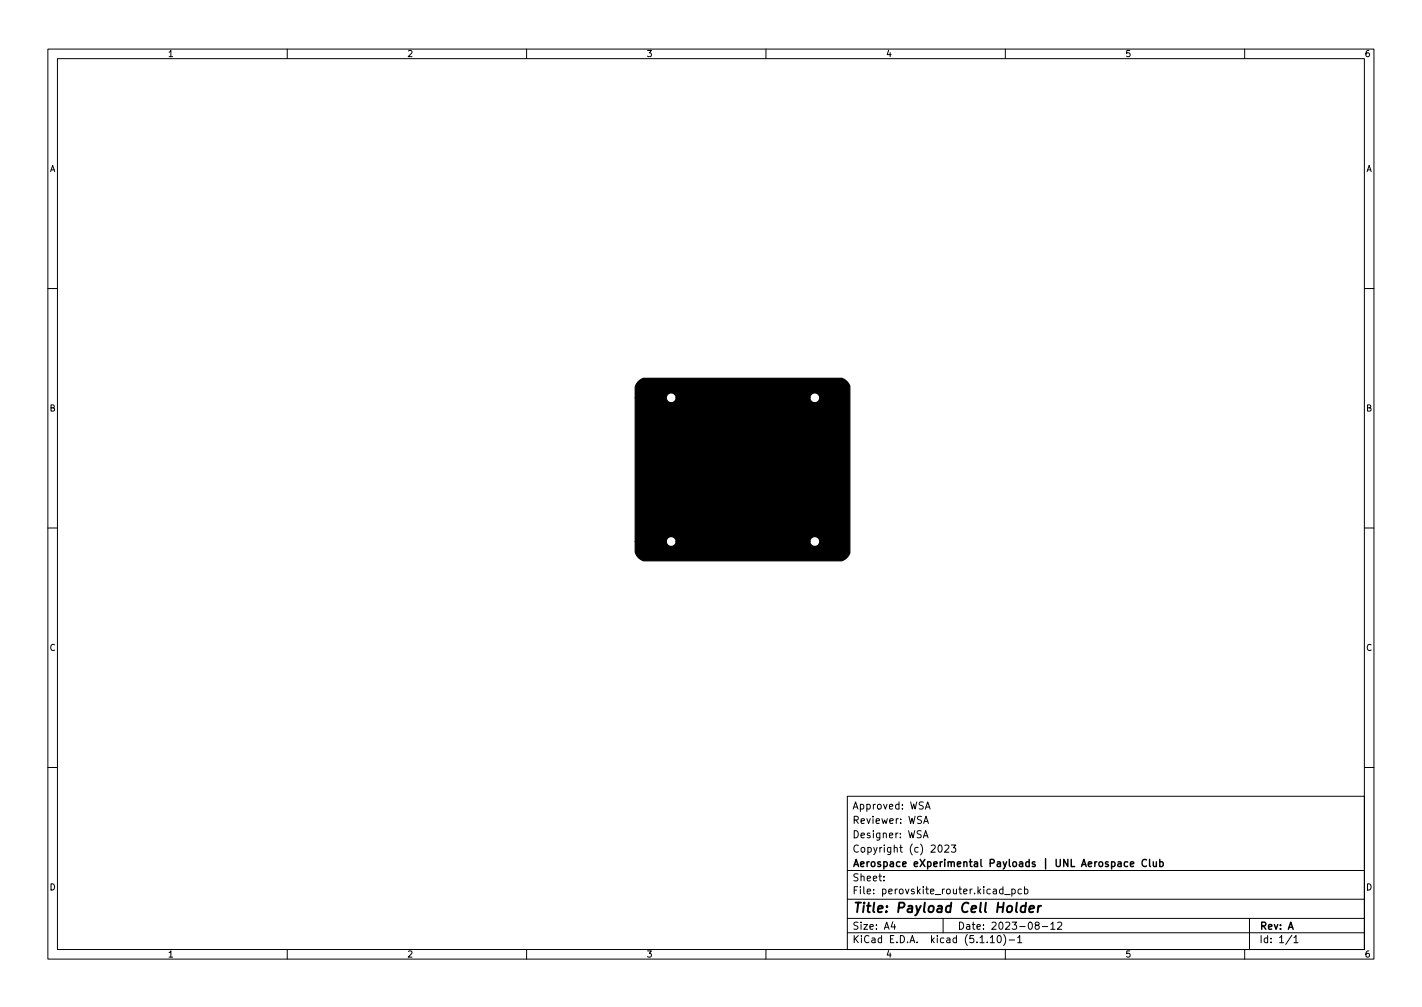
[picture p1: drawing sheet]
<svg xmlns="http://www.w3.org/2000/svg" width="297mm" height="210mm" viewBox="0 0 297 210" stroke-linecap="round" stroke-linejoin="round" font-family="sans-serif">
<defs><g id="words">
<text font-size="2.8" x="178" y="190.6">Title: Payload Cell Holder</text>
<g font-size="2.1">
<text x="178" y="172">Reviewer: WSA</text>
<text x="178" y="169">Approved: WSA</text>
<text x="178" y="178">Copyright (c) 2023</text>
<text x="178" y="175">Designer: WSA</text>
<text x="178" y="184">Sheet:</text>
<text x="178" y="181">Aerospace eXperimental Payloads | UNL Aerospace Club</text>
<text x="178" y="186.7">File: perovskite_router.kicad_pcb</text>
<text x="178" y="196.9">KiCad E.D.A. kicad (5.1.10)-1</text>
<text x="178" y="194.1">Size: A4</text>
<text x="200" y="194.1">Date: 2023-08-12</text>
<text x="263" y="194.1">Rev: A</text>
<text x="263" y="196.9">Id: 1/1</text>
</g>
<g font-size="1.8">
<text x="35" y="11.9">1</text>
<text x="85" y="11.9">2</text>
<text x="135" y="11.9">3</text>
<text x="185" y="11.9">4</text>
<text x="235" y="11.9">5</text>
<text x="285" y="11.9">6</text>
<text x="10.3" y="35.9">A</text>
<text x="285.3" y="35.9">A</text>
<text x="10.3" y="85.9">B</text>
<text x="285.3" y="85.9">B</text>
<text x="10.3" y="135.9">C</text>
<text x="285.3" y="135.9">C</text>
<text x="10.3" y="185.9">D</text>
<text x="285.3" y="185.9">D</text>
<text x="35" y="199.9">1</text>
<text x="85" y="199.9">2</text>
<text x="135" y="199.9">3</text>
<text x="185" y="199.9">4</text>
<text x="235" y="199.9">5</text>
<text x="285" y="199.9">6</text>
</g>
</g></defs>
<g fill="none" stroke="#000" stroke-width=".21">
<path d="M10 10.2h277v190.1h-277zM12 12.2h273v186.1h-273zM60 10.2v2M110 10.2v2M160 10.2v2M210 10.2v2M260 10.2v2M10 60.2h2M285 60.2h2M10 110.2h2M285 110.2h2M10 160.2h2"/>
<path d="M177 166.3h108v32h-108zM192.9 174.9l.5-1.5 .5 1.5M192.9 171.9l.5-1.5 .5 1.5M193 174.5h.7M193.1 171.5h.7M193.3 168.9l.5-1.5 .5 1.5M193.4 168.5h.7M196.1 176.6l.2-.2a.8 .8 0 0 1 .5 .8 .8 .8 0 0 1-.5 .7l-.2-.1-.2-.4zM197.4 176.6l.5-.2 .3 .5-.9 1h.9M198.7 176.4h.9l-.5 .6 .5 .1v.7l-.2 .1-.7-.1M285 160.2h2M60 198.3v2"/>
<path d="M110 198.3v2M160 198.3v2M177 194.8h108M177 191.8h108M177 187.8h108M177 181.8h108M184.6 183.8v.1M184.6 183v.1M186.5 192.5l-.4 1h1M186.9 193v1M197 191.8v3M206.9 195.8l.4-.5v1.5"/>
<path d="M206.9 196.8h.8M208.5 195.4l.1-.1a.8 .8 0 0 1 .6 .8 .8 .8 0 0 1-.6 .7 1 1 0 0 1-.1-1.4zM209.5 185.7l-.4-.1-.3 .3 .1 .7h.6M209.5 185.1v1.5M209.6 195.1a1.72 1.72 0 0 1 0 2.3M209.9 186.8h1.1M210 198.3v2M210.8 196.3h1.1M211.4 185.7l.4-.1 .3 .3-.2 .7h-.5M211.4 185.6v1.5M212.6 195.8l.4-.5v1.5M212.6 196.8h.8"/>
<path d="M213.4 185.7l-.5-.1-.3 .3 .2 .7h.6M214 185.7l.4-.1 .3 .3-.1 .7h-.6M214 185.1v1.5M216.5 193.2l-.3-.3 .1-.2 .2-.2 .4 .1 .2 .2-.1 .2-.6 .2-.2 .3 .1 .4 .2 .1h.3l.3-.3v-.2l-.3-.3M217.7 193.5h1.2M219.5 193l.4-.5v1.5M219.5 194h.9M220.9 192.7l.6-.2 .3 .5-.9 1h.9M260 198.3v2M261 191.8v6.5M269.9 195.3l-1.3 1.9M270.3 195.8l.4-.5v1.5"/>
<path d="M270.3 196.8h.8"/>
</g>
<path d="M214.2 189.2a.66 .66 0 0 0-.9 .3l-.1 .6 .1 .3h.8M214.3 188.5l-.2 2M215 189.8l1-.2v-.4h-.8l-.2 1 .2 .3 .6-.1M216.9 189.1l-.1 1.4M217.5 189.1l-.4 .1-.2 .3" fill="none" stroke="#000" stroke-width=".4"/>
<path d="M239.5 179.6a.71 .71 0 0 0-1 .5 .71 .71 0 0 0 .7 .8l.3-.1M240.1 179.4v1.3l.2 .2M240.9 179.9l.1 1h.3l.3-.1M241.6 179.9v1M242.3 179.4v1.5M235.6 180l-.5-.1-.3 .3 .2 .7h.6M236.1 180.4l.7-.1v-.3l-.5-.1-.2 .2 .1 .8h.6M242.3 180l.4-.1 .3 .3-.2 .7h-.5" fill="none" stroke="#000" stroke-width=".3"/>
<g fill="#000" stroke="#000" stroke-width=".21">
<path d="M155.2 91.4h1v1h-1zM133.5 108.6h1.7v1.7h-1.7zM175 108.6h1.7v1.7h-1.7z"/>
<circle cx="134.4" cy="86.6" r=".85"/>
<circle cx="134.4" cy="89.1" r=".85"/>
<circle cx="134.4" cy="96.8" r=".85"/>
<circle cx="134.4" cy="99.3" r=".85"/>
<circle cx="134.4" cy="91.7" r=".85"/>
<circle cx="134.4" cy="94.2" r=".85"/>
<circle cx="155.7" cy="99.6" r=".5"/>
<circle cx="155.7" cy="97" r=".5"/>
<circle cx="155.7" cy="98.3" r=".5"/>
<circle cx="155.7" cy="95.8" r=".5"/>
<circle cx="155.7" cy="93.2" r=".5"/>
<circle cx="155.7" cy="94.5" r=".5"/>
<circle cx="175.9" cy="94.2" r=".85"/>
<circle cx="175.9" cy="96.8" r=".85"/>
<circle cx="175.9" cy="91.7" r=".85"/>
<circle cx="175.9" cy="86.6" r=".85"/>
<circle cx="175.9" cy="89.1" r=".85"/>
<circle cx="175.9" cy="99.3" r=".85"/>
<circle cx="134.4" cy="101.8" r=".85"/>
<circle cx="134.4" cy="104.4" r=".85"/>
<circle cx="134.4" cy="106.9" r=".85"/>
<circle cx="155.7" cy="103.4" r=".5"/>
<circle cx="155.7" cy="100.8" r=".5"/>
<circle cx="155.7" cy="102.1" r=".5"/>
<circle cx="155.7" cy="104.6" r=".5"/>
<circle cx="175.9" cy="104.4" r=".85"/>
<circle cx="175.9" cy="106.9" r=".85"/>
<circle cx="175.9" cy="101.8" r=".85"/>
</g>
<path d="M133.3 79.8l1.2-.8h41.3a2.63 2.63 0 0 1 1.7 1.6v34.8a2.63 2.63 0 0 1-1.7 1.7h-41.3a2.63 2.63 0 0 1-1.8-1.8v-2.2h6.5a1.03 1.03 0 0 0 1 1 1.03 1.03 0 0 0 1-1h28a1.03 1.03 0 0 0 1.5 .9 1.03 1.03 0 0 0 .1-1.8 1.03 1.03 0 0 0-1.6 .7v.2h-28a1.03 1.03 0 0 0-1-1.1 1.03 1.03 0 0 0-1 1.1h-6.5v-30h6.5a1.03 1.03 0 0 0 1 1 1.03 1.03 0 0 0 1-1h28a1.03 1.03 0 0 0 1.5 .9 1.03 1.03 0 0 0 .1-1.8 1.03 1.03 0 0 0-1.6 .7v.2h-28a1.03 1.03 0 0 0-1-1.1 1.03 1.03 0 0 0-1 1.1h-6.5v-2.3z" fill="#000" stroke="#000" stroke-width=".25"/>
<use href="#words"/>
</svg>
